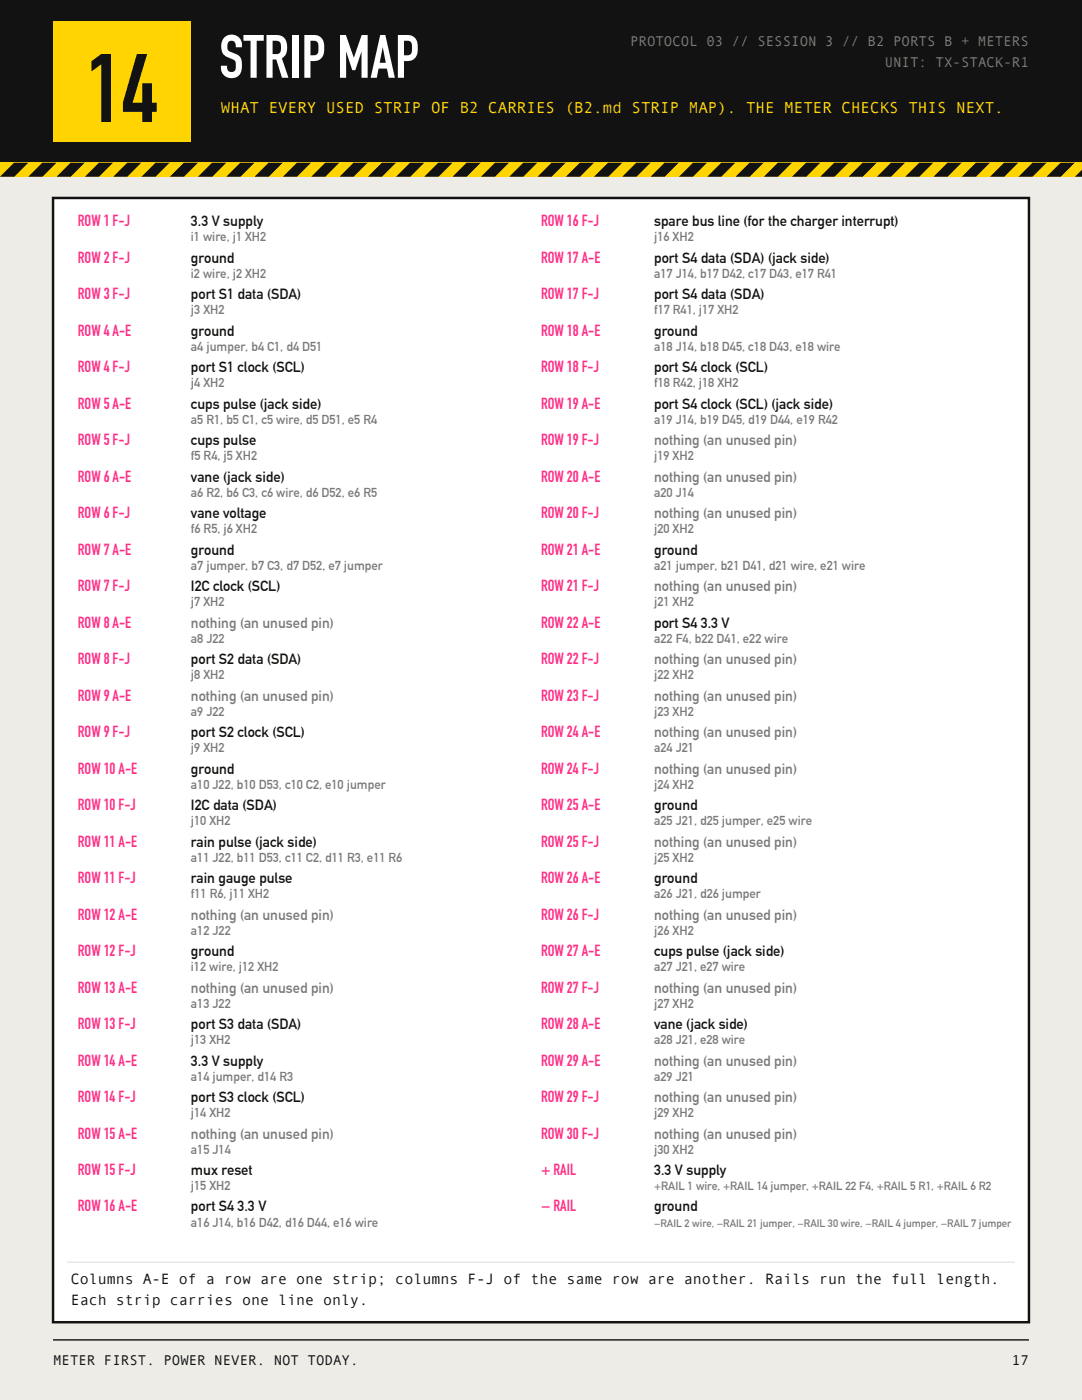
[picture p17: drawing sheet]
<svg xmlns="http://www.w3.org/2000/svg" width="216mm" height="279mm" viewBox="0 0 216 279" stroke-linecap="round" stroke-linejoin="round" font-family="sans-serif">
<defs><g id="words">
<text font-size="19" fill="#121212" x="17.3" y="24.3">14</text>
<text font-size="12" fill="#fff" x="43.7" y="15.5">STRIP MAP</text>
<text font-size="3.2" fill="#ffd400" x="44.1" y="22.6">WHAT EVERY USED STRIP OF B2 CARRIES (B2.md STRIP MAP). THE METER CHECKS THIS NEXT.</text>
<g font-size="3.2" fill="#ff2e88">
<text x="15.5" y="45.2">ROW 1 F-J</text>
<text x="107.9" y="45.2">ROW 16 F-J</text>
<text x="15.5" y="52.4">ROW 2 F-J</text>
<text x="107.9" y="52.4">ROW 17 A-E</text>
<text x="15.5" y="59.7">ROW 3 F-J</text>
<text x="107.9" y="59.7">ROW 17 F-J</text>
<text x="15.5" y="67">ROW 4 A-E</text>
<text x="107.9" y="67">ROW 18 A-E</text>
<text x="15.5" y="74.3">ROW 4 F-J</text>
<text x="107.9" y="74.3">ROW 18 F-J</text>
<text x="15.5" y="81.6">ROW 5 A-E</text>
<text x="107.9" y="81.6">ROW 19 A-E</text>
<text x="15.5" y="88.8">ROW 5 F-J</text>
<text x="107.9" y="88.8">ROW 19 F-J</text>
<text x="15.5" y="96.1">ROW 6 A-E</text>
<text x="107.9" y="96.1">ROW 20 A-E</text>
<text x="15.5" y="103.4">ROW 6 F-J</text>
<text x="107.9" y="103.4">ROW 20 F-J</text>
<text x="15.5" y="110.7">ROW 7 A-E</text>
<text x="107.9" y="110.7">ROW 21 A-E</text>
<text x="15.5" y="118">ROW 7 F-J</text>
<text x="107.9" y="118">ROW 21 F-J</text>
<text x="15.5" y="125.3">ROW 8 A-E</text>
<text x="107.9" y="125.3">ROW 22 A-E</text>
<text x="15.5" y="132.5">ROW 8 F-J</text>
<text x="107.9" y="132.5">ROW 22 F-J</text>
<text x="15.5" y="139.8">ROW 9 A-E</text>
<text x="107.9" y="139.8">ROW 23 F-J</text>
<text x="15.5" y="147.1">ROW 9 F-J</text>
<text x="107.9" y="147.1">ROW 24 A-E</text>
<text x="15.5" y="154.4">ROW 10 A-E</text>
<text x="107.9" y="154.4">ROW 24 F-J</text>
<text x="15.5" y="161.7">ROW 10 F-J</text>
<text x="107.9" y="161.7">ROW 25 A-E</text>
<text x="15.5" y="169">ROW 11 A-E</text>
<text x="107.9" y="169">ROW 25 F-J</text>
<text x="15.5" y="176.2">ROW 11 F-J</text>
<text x="107.9" y="176.2">ROW 26 A-E</text>
<text x="15.5" y="183.5">ROW 12 A-E</text>
<text x="107.9" y="183.5">ROW 26 F-J</text>
<text x="15.5" y="190.8">ROW 12 F-J</text>
<text x="107.9" y="190.8">ROW 27 A-E</text>
<text x="15.5" y="198.1">ROW 13 A-E</text>
<text x="107.9" y="198.1">ROW 27 F-J</text>
<text x="15.5" y="205.4">ROW 13 F-J</text>
<text x="107.9" y="205.4">ROW 28 A-E</text>
<text x="15.5" y="212.6">ROW 14 A-E</text>
<text x="107.9" y="212.6">ROW 29 A-E</text>
<text x="15.5" y="219.9">ROW 14 F-J</text>
<text x="107.9" y="219.9">ROW 29 F-J</text>
<text x="15.5" y="227.2">ROW 15 A-E</text>
<text x="107.9" y="227.2">ROW 30 F-J</text>
<text x="15.5" y="234.5">ROW 15 F-J</text>
<text x="107.9" y="234.5">+ RAIL</text>
<text x="15.5" y="241.8">ROW 16 A-E</text>
<text x="107.9" y="241.8">− RAIL</text>
</g>
<g font-size="3" fill="#121212">
<text x="14.1" y="256.3">Columns A-E of a row are one strip; columns F-J of the same row are another. Rails run the full length.</text>
<text x="14.1" y="260.3">Each strip carries one line only.</text>
</g>
<g font-size="2.9" fill="#121212">
<text x="38.1" y="45.2">3.3 V supply</text>
<text x="130.5" y="45.2">spare bus line (for the charger interrupt)</text>
<text x="38.1" y="52.4">ground</text>
<text x="130.5" y="52.4">port S4 data (SDA) (jack side)</text>
<text x="38.1" y="59.7">port S1 data (SDA)</text>
<text x="130.5" y="59.7">port S4 data (SDA)</text>
<text x="38.1" y="67">ground</text>
<text x="130.5" y="67">ground</text>
<text x="38.1" y="74.3">port S1 clock (SCL)</text>
<text x="130.5" y="74.3">port S4 clock (SCL)</text>
<text x="38.1" y="81.6">cups pulse (jack side)</text>
<text x="130.5" y="81.6">port S4 clock (SCL) (jack side)</text>
<text x="38.1" y="88.8">cups pulse</text>
<text x="38.1" y="96.1">vane (jack side)</text>
<text x="38.1" y="103.4">vane voltage</text>
<text x="38.1" y="110.7">ground</text>
<text x="130.5" y="110.7">ground</text>
<text x="38.1" y="118">I2C clock (SCL)</text>
<text x="130.5" y="125.3">port S4 3.3 V</text>
<text x="38.1" y="132.5">port S2 data (SDA)</text>
<text x="38.1" y="147.1">port S2 clock (SCL)</text>
<text x="38.1" y="154.4">ground</text>
<text x="38.1" y="161.7">I2C data (SDA)</text>
<text x="130.5" y="161.7">ground</text>
<text x="38.1" y="169">rain pulse (jack side)</text>
<text x="38.1" y="176.2">rain gauge pulse</text>
<text x="130.5" y="176.2">ground</text>
<text x="38.1" y="190.8">ground</text>
<text x="130.5" y="190.8">cups pulse (jack side)</text>
<text x="38.1" y="205.4">port S3 data (SDA)</text>
<text x="130.5" y="205.4">vane (jack side)</text>
<text x="38.1" y="212.6">3.3 V supply</text>
<text x="38.1" y="219.9">port S3 clock (SCL)</text>
<text x="38.1" y="234.5">mux reset</text>
<text x="130.5" y="234.5">3.3 V supply</text>
<text x="38.1" y="241.8">port S4 3.3 V</text>
<text x="130.5" y="241.8">ground</text>
</g>
<g font-size="2.9" fill="#7a7a7a">
<text x="130.5" y="88.8">nothing (an unused pin)</text>
<text x="130.5" y="96.1">nothing (an unused pin)</text>
<text x="130.5" y="103.4">nothing (an unused pin)</text>
<text x="130.5" y="118">nothing (an unused pin)</text>
<text x="38.1" y="125.3">nothing (an unused pin)</text>
<text x="130.5" y="132.5">nothing (an unused pin)</text>
<text x="38.1" y="139.8">nothing (an unused pin)</text>
<text x="130.5" y="139.8">nothing (an unused pin)</text>
<text x="130.5" y="147.1">nothing (an unused pin)</text>
<text x="130.5" y="154.4">nothing (an unused pin)</text>
<text x="130.5" y="169">nothing (an unused pin)</text>
<text x="38.1" y="183.5">nothing (an unused pin)</text>
<text x="130.5" y="183.5">nothing (an unused pin)</text>
<text x="38.1" y="198.1">nothing (an unused pin)</text>
<text x="130.5" y="198.1">nothing (an unused pin)</text>
<text x="130.5" y="212.6">nothing (an unused pin)</text>
<text x="130.5" y="219.9">nothing (an unused pin)</text>
<text x="38.1" y="227.2">nothing (an unused pin)</text>
<text x="130.5" y="227.2">nothing (an unused pin)</text>
</g>
<g font-size="2.8" fill="#7a7a7a">
<text x="125.7" y="9.2">PROTOCOL 03 // SESSION 3 // B2 PORTS B + METERS</text>
<text x="176.5" y="13.4">UNIT: TX-STACK-R1</text>
</g>
<g font-size="2.8" fill="#121212">
<text x="10.6" y="272.3">METER FIRST. POWER NEVER. NOT TODAY.</text>
<text x="201.9" y="272.3">17</text>
</g>
<g font-size="2.5" fill="#7a7a7a">
<text x="38.1" y="48.2">i1 wire, j1 XH2</text>
<text x="130.5" y="48.2">j16 XH2</text>
<text x="38.1" y="55.4">i2 wire, j2 XH2</text>
<text x="130.5" y="55.4">a17 J14, b17 D42, c17 D43, e17 R41</text>
<text x="38.1" y="62.7">j3 XH2</text>
<text x="130.5" y="62.7">f17 R41, j17 XH2</text>
<text x="38.1" y="70">a4 jumper, b4 C1, d4 D51</text>
<text x="130.5" y="70">a18 J14, b18 D45, c18 D43, e18 wire</text>
<text x="38.1" y="77.3">j4 XH2</text>
<text x="130.5" y="77.3">f18 R42, j18 XH2</text>
<text x="38.1" y="84.6">a5 R1, b5 C1, c5 wire, d5 D51, e5 R4</text>
<text x="130.5" y="84.6">a19 J14, b19 D45, d19 D44, e19 R42</text>
<text x="38.1" y="91.8">f5 R4, j5 XH2</text>
<text x="130.5" y="91.8">j19 XH2</text>
<text x="38.1" y="99.1">a6 R2, b6 C3, c6 wire, d6 D52, e6 R5</text>
<text x="130.5" y="99.1">a20 J14</text>
<text x="38.1" y="106.4">f6 R5, j6 XH2</text>
<text x="130.5" y="106.4">j20 XH2</text>
<text x="38.1" y="113.7">a7 jumper, b7 C3, d7 D52, e7 jumper</text>
<text x="130.5" y="113.7">a21 jumper, b21 D41, d21 wire, e21 wire</text>
<text x="38.1" y="121">j7 XH2</text>
<text x="130.5" y="121">j21 XH2</text>
<text x="38.1" y="128.3">a8 J22</text>
<text x="130.5" y="128.3">a22 F4, b22 D41, e22 wire</text>
<text x="38.1" y="135.5">j8 XH2</text>
<text x="130.5" y="135.5">j22 XH2</text>
<text x="38.1" y="142.8">a9 J22</text>
<text x="130.5" y="142.8">j23 XH2</text>
<text x="38.1" y="150.1">j9 XH2</text>
<text x="130.5" y="150.1">a24 J21</text>
<text x="38.1" y="157.4">a10 J22, b10 D53, c10 C2, e10 jumper</text>
<text x="130.5" y="157.4">j24 XH2</text>
<text x="38.1" y="164.7">j10 XH2</text>
<text x="130.5" y="164.7">a25 J21, d25 jumper, e25 wire</text>
<text x="38.1" y="172">a11 J22, b11 D53, c11 C2, d11 R3, e11 R6</text>
<text x="130.5" y="172">j25 XH2</text>
<text x="38.1" y="179.2">f11 R6, j11 XH2</text>
<text x="130.5" y="179.2">a26 J21, d26 jumper</text>
<text x="38.1" y="186.5">a12 J22</text>
<text x="130.5" y="186.5">j26 XH2</text>
<text x="38.1" y="193.8">i12 wire, j12 XH2</text>
<text x="130.5" y="193.8">a27 J21, e27 wire</text>
<text x="38.1" y="201.1">a13 J22</text>
<text x="130.5" y="201.1">j27 XH2</text>
<text x="38.1" y="208.4">j13 XH2</text>
<text x="130.5" y="208.4">a28 J21, e28 wire</text>
<text x="38.1" y="215.6">a14 jumper, d14 R3</text>
<text x="130.5" y="215.6">a29 J21</text>
<text x="38.1" y="222.9">j14 XH2</text>
<text x="130.5" y="222.9">j29 XH2</text>
<text x="38.1" y="230.2">a15 J14</text>
<text x="130.5" y="230.2">j30 XH2</text>
<text x="38.1" y="237.5">j15 XH2</text>
<text x="38.1" y="244.8">a16 J14, b16 D42, d16 D44, e16 wire</text>
</g>
<text font-size="2.3" fill="#7a7a7a" x="130.5" y="237.5">+RAIL 1 wire, +RAIL 14 jumper, +RAIL 22 F4, +RAIL 5 R1, +RAIL 6 R2</text>
<text font-size="2.1" fill="#7a7a7a" x="130.5" y="244.8">−RAIL 2 wire, −RAIL 21 jumper, −RAIL 30 wire, −RAIL 4 jumper, −RAIL 7 jumper</text>
</g></defs>
<path d="M0 0h215.9v279.4h-215.9z" fill-rule="evenodd" fill="#eeece6"/>
<path d="M0 0h215.9v32.5h-215.9z" fill-rule="evenodd" fill="#121212"/>
<g fill="#ffd400">
<path d="M10.6 4.2h27.5v24h-27.5z" fill-rule="evenodd"/>
<path d="M0 32.5h215.9v2.8h-215.9z" fill-rule="evenodd"/>
</g>
<path d="M0 32.5v2.8" fill="none" stroke="#121212" stroke-width=".2"/>
<g fill="#121212">
<path d="M2.8 32.5h2.8l-2.8 2.8h-2.8z" fill-rule="evenodd"/>
<path d="M8.5 32.5h2.8l-2.8 2.8h-2.9z" fill-rule="evenodd"/>
<path d="M14.1 32.5h2.8l-2.8 2.8h-2.8z" fill-rule="evenodd"/>
<path d="M19.8 32.5h2.8l-2.8 2.8h-2.9z" fill-rule="evenodd"/>
<path d="M25.4 32.5h2.8l-2.8 2.8h-2.8z" fill-rule="evenodd"/>
<path d="M31 32.5h2.9l-2.9 2.8h-2.8z" fill-rule="evenodd"/>
<path d="M36.7 32.5h2.8l-2.8 2.8h-2.8z" fill-rule="evenodd"/>
<path d="M42.3 32.5h2.9l-2.9 2.8h-2.8z" fill-rule="evenodd"/>
<path d="M48 32.5h2.8l-2.8 2.8h-2.8z" fill-rule="evenodd"/>
<path d="M53.6 32.5h2.8l-2.8 2.8h-2.8z" fill-rule="evenodd"/>
<path d="M59.3 32.5h2.8l-2.8 2.8h-2.9z" fill-rule="evenodd"/>
<path d="M62.1 35.3l2.8-2.8h2.8l-2.8 2.8z" fill-rule="evenodd"/>
<path d="M70.6 32.5h2.8l-2.8 2.8h-2.9z" fill-rule="evenodd"/>
<path d="M76.2 32.5h2.8l-2.8 2.8h-2.8z" fill-rule="evenodd"/>
<path d="M81.8 32.5h2.9l-2.9 2.8h-2.8z" fill-rule="evenodd"/>
<path d="M87.5 32.5h2.8l-2.8 2.8h-2.8z" fill-rule="evenodd"/>
<path d="M93.1 32.5h2.9l-2.9 2.8h-2.8z" fill-rule="evenodd"/>
<path d="M98.8 32.5h2.8l-2.8 2.8h-2.8z" fill-rule="evenodd"/>
<path d="M104.4 32.5h2.8l-2.8 2.8h-2.8z" fill-rule="evenodd"/>
<path d="M110.1 32.5h2.8l-2.8 2.8h-2.9z" fill-rule="evenodd"/>
<path d="M115.7 32.5h2.8l-2.8 2.8h-2.8z" fill-rule="evenodd"/>
<path d="M121.4 32.5h2.8l-2.8 2.8h-2.9z" fill-rule="evenodd"/>
<path d="M127 32.5h2.8l-2.8 2.8h-2.8z" fill-rule="evenodd"/>
<path d="M132.6 32.5h2.9l-2.9 2.8h-2.8z" fill-rule="evenodd"/>
<path d="M138.3 32.5h2.8l-2.8 2.8h-2.8z" fill-rule="evenodd"/>
<path d="M143.9 32.5h2.9l-2.9 2.8h-2.8z" fill-rule="evenodd"/>
<path d="M149.6 32.5h2.8l-2.8 2.8h-2.8z" fill-rule="evenodd"/>
<path d="M155.2 32.5h2.8l-2.8 2.8h-2.8z" fill-rule="evenodd"/>
<path d="M160.9 32.5h2.8l-2.8 2.8h-2.9z" fill-rule="evenodd"/>
<path d="M166.5 32.5h2.8l-2.8 2.8h-2.8z" fill-rule="evenodd"/>
<path d="M172.2 32.5h2.8l-2.8 2.8h-2.9z" fill-rule="evenodd"/>
<path d="M177.8 32.5h2.8l-2.8 2.8h-2.8z" fill-rule="evenodd"/>
<path d="M183.4 32.5h2.9l-2.9 2.8h-2.8z" fill-rule="evenodd"/>
<path d="M189.1 32.5h2.8l-2.8 2.8h-2.8z" fill-rule="evenodd"/>
<path d="M194.7 32.5h2.9l-2.9 2.8h-2.8z" fill-rule="evenodd"/>
<path d="M200.4 32.5h2.8l-2.8 2.8h-2.8z" fill-rule="evenodd"/>
<path d="M206 32.5h2.8l-2.8 2.8h-2.8z" fill-rule="evenodd"/>
<path d="M211.7 32.5h2.8l-2.8 2.8h-2.9z" fill-rule="evenodd"/>
<path d="M215.9 32.5v2.8h-1.4z" fill-rule="evenodd"/>
</g>
<path d="M10.6 267.4h194.7" fill="none" stroke="#121212" stroke-width=".28"/>
<path d="M10.6 39.5h194.7v224.4h-194.7z" fill-rule="evenodd" fill="#fff" stroke="#121212" stroke-width=".49"/>
<path d="M13.4 251.9h189.1" fill="none" stroke="#ddd" stroke-width=".21"/>
<use href="#words"/>
</svg>
